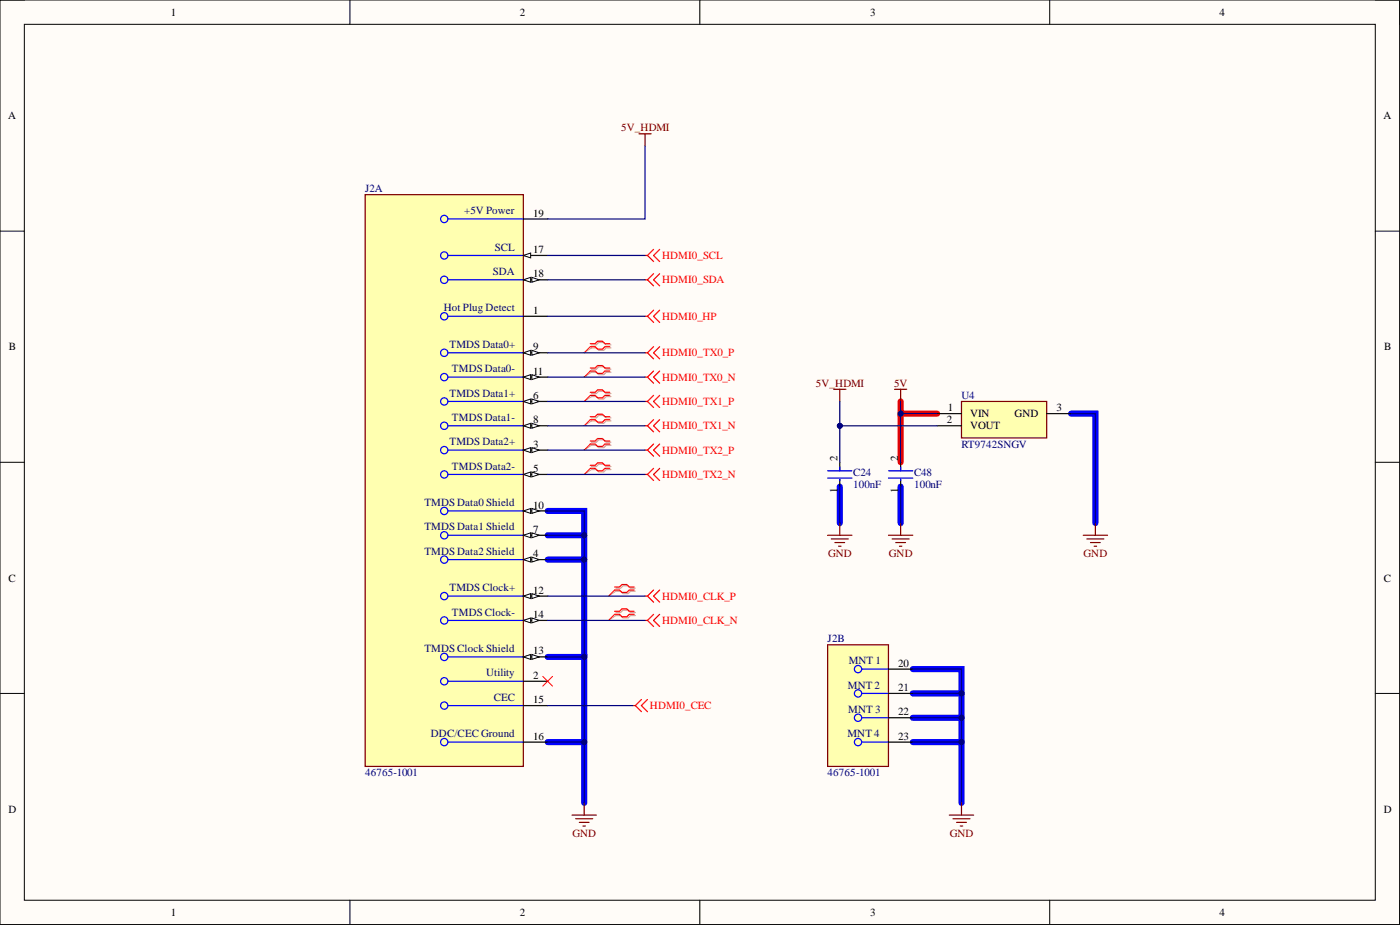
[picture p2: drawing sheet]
<svg xmlns="http://www.w3.org/2000/svg" width="292mm" height="193mm" viewBox="0 0 292 193" stroke-linecap="round" stroke-linejoin="round" font-family="sans-serif">
<defs><g id="words">
<g font-size="2.3">
<text x="35.6" y="3.3">1</text>
<text x="108.4" y="3.3">2</text>
<text x="181.6" y="3.3">3</text>
<text x="254.4" y="3.3">4</text>
<text x="1.7" y="24.9">A</text>
<text x="288.6" y="24.9">A</text>
<text x="111.2" y="45.2">19</text>
<text x="111.2" y="52.8">17</text>
<text x="111.2" y="57.9">18</text>
<text x="111.2" y="65.5">1</text>
<text x="1.9" y="73.1">B</text>
<text x="111.2" y="73.1">9</text>
<text x="288.8" y="73.1">B</text>
<text x="111.2" y="83.2">6</text>
<text x="111.2" y="78.2">11</text>
<text x="111.2" y="88.3">8</text>
<text x="197.6" y="88.3">2</text>
<text x="197.7" y="85.8">1</text>
<text x="202.4" y="87">VIN</text>
<text x="202.4" y="89.6">VOUT</text>
<text x="211.7" y="87">GND</text>
<text x="220.4" y="85.8">3</text>
<text x="111.2" y="93.4">3</text>
<text x="111.2" y="98.5">5</text>
<text x="174.7" y="96.2" transform="rotate(-90 174.7 96.2)">2</text>
<text x="187.4" y="96.2" transform="rotate(-90 187.4 96.2)">2</text>
<text x="111.2" y="106.1">10</text>
<text x="174.7" y="102.9" transform="rotate(-90 174.7 102.9)">1</text>
<text x="187.4" y="102.9" transform="rotate(-90 187.4 102.9)">1</text>
<text x="111.2" y="111.2">7</text>
<text x="111.2" y="116.2">4</text>
<text x="1.8" y="121.3">C</text>
<text x="111.2" y="123.8">12</text>
<text x="288.7" y="121.3">C</text>
<text x="111.2" y="128.9">14</text>
<text x="111.2" y="136.5">13</text>
<text x="111.2" y="141.6">2</text>
<text x="187.4" y="139.1">20</text>
<text x="111.2" y="146.7">15</text>
<text x="187.4" y="144.2">21</text>
<text x="187.4" y="149.2">22</text>
<text x="111.2" y="154.3">16</text>
<text x="187.4" y="154.3">23</text>
<text x="1.8" y="169.5">D</text>
<text x="288.7" y="169.5">D</text>
<text x="35.6" y="191.1">1</text>
<text x="108.4" y="191.1">2</text>
<text x="181.6" y="191.1">3</text>
<text x="254.4" y="191.1">4</text>
</g>
<g font-size="2.3" fill="#800000">
<text x="129.6" y="27.4">5V_HDMI</text>
<text x="170.2" y="80.7">5V_HDMI</text>
<text x="186.6" y="80.7">5V</text>
<text x="172.8" y="116.2">GND</text>
<text x="185.5" y="116.2">GND</text>
<text x="226.1" y="116.2">GND</text>
<text x="119.4" y="174.6">GND</text>
<text x="198.2" y="174.6">GND</text>
</g>
<g font-size="2.3" fill="#000080">
<text x="76.2" y="40.1">J2A</text>
<text x="96.8" y="44.7">+5V Power</text>
<text x="103.3" y="52.3">SCL</text>
<text x="102.8" y="57.4">SDA</text>
<text x="92.6" y="65">Hot Plug Detect</text>
<text x="93.8" y="72.6">TMDS Data0+</text>
<text x="94.3" y="77.7">TMDS Data0-</text>
<text x="93.8" y="82.7">TMDS Data1+</text>
<text x="200.6" y="83.2">U4</text>
<text x="94.3" y="87.8">TMDS Data1-</text>
<text x="93.8" y="92.9">TMDS Data2+</text>
<text x="200.6" y="93.4">RT9742SNGV</text>
<text x="94.3" y="98">TMDS Data2-</text>
<text x="178" y="99.2">C24</text>
<text x="178" y="101.8">100nF</text>
<text x="190.7" y="99.2">C48</text>
<text x="190.7" y="101.8">100nF</text>
<text x="88.5" y="105.6">TMDS Data0 Shield</text>
<text x="88.5" y="110.7">TMDS Data1 Shield</text>
<text x="88.5" y="115.7">TMDS Data2 Shield</text>
<text x="93.8" y="123.3">TMDS Clock+</text>
<text x="94.3" y="128.4">TMDS Clock-</text>
<text x="88.5" y="136">TMDS Clock Shield</text>
<text x="172.7" y="134">J2B</text>
<text x="101.4" y="141.1">Utility</text>
<text x="176.9" y="143.6">MNT 2</text>
<text x="177.1" y="138.6">MNT 1</text>
<text x="103" y="146.2">CEC</text>
<text x="177" y="148.7">MNT 3</text>
<text x="89.9" y="153.8">DDC/CEC Ground</text>
<text x="176.8" y="153.8">MNT 4</text>
<text x="76.2" y="161.9">46765-1001</text>
<text x="172.7" y="161.9">46765-1001</text>
</g>
<g font-size="2.3" fill="#f00">
<text x="138.1" y="54.1">HDMI0_SCL</text>
<text x="138.1" y="59.1">HDMI0_SDA</text>
<text x="138.1" y="66.7">HDMI0_HP</text>
<text x="138.1" y="74.4">HDMI0_TX0_P</text>
<text x="138.1" y="79.4">HDMI0_TX0_N</text>
<text x="138.1" y="84.5">HDMI0_TX1_P</text>
<text x="138.1" y="89.6">HDMI0_TX1_N</text>
<text x="138.1" y="94.7">HDMI0_TX2_P</text>
<text x="138.1" y="99.7">HDMI0_TX2_N</text>
<text x="138.1" y="125.1">HDMI0_CLK_P</text>
<text x="138.1" y="130.2">HDMI0_CLK_N</text>
<text x="135.6" y="148">HDMI0_CEC</text>
</g>
</g></defs>
<path d="M0 0h292v192.9h-292z" fill-rule="evenodd" fill="#fffcf8"/>
<path d="M0 0h292v192.9h-292z" fill="none" stroke="#000" stroke-width=".21"/>
<path d="M5.1 5.1h281.8v182.7h-281.8z" fill-rule="evenodd" fill="#fffcf8"/>
<g fill="none" stroke="#000" stroke-width=".21">
<path d="M0 0h5.1M73 0v5.1M146 0v5.1M219 0v5.1M286.9 0h5.1v5.1M5.1 5.1h281.8v182.7h-281.8zM0 48.2h5.1M286.9 48.2h5.1M0 96.4h5.1M286.9 96.4h5.1M0 144.7h5.1M286.9 144.7h5.1"/>
<path d="M73 187.8v5.1M146 187.8v5.1M219 187.8v5.1M292 187.8v5.1"/>
</g>
<path d="M187.9 83.7v2.6h7.6M187.9 86.3v10.1" fill="none" stroke="#f00" stroke-width="1.3"/>
<path d="M223.5 86.3h5v22.8M114.3 106.6h7.6v30.4M114.3 116.7h7.6M114.3 111.7h7.6M175.2 101.5v7.6M187.9 101.5v7.6M114.3 137h7.6v30.5M190.5 139.6h10.1v27.9M114.3 154.8h7.6M190.5 154.8h10.1M190.5 149.7h10.1M190.5 144.7h10.1" fill="none" stroke="#00f" stroke-width="1.3"/>
<path d="M76.2 40.6h33v119.3h-33z" fill-rule="evenodd" fill="#ffffb0"/>
<path d="M76.2 40.6h33v119.3h-33z" fill="none" stroke="#800000" stroke-width=".25"/>
<g fill="none" stroke="#00f" stroke-width=".25">
<path d="M93.4 45.7h15.8M93.4 53.3h15.8M93.4 58.4h15.8M93.4 66h15.8M93.4 73.6h15.8M93.4 78.7h15.8M93.4 83.7h15.8M93.4 88.8h15.8M93.4 93.9h15.8M93.4 99h15.8M93.4 106.6h15.8M93.4 111.7h15.8"/>
<path d="M93.4 116.7h15.8M93.4 124.4h15.8M93.4 129.4h15.8M93.4 137h15.8M93.4 142.1h15.8M93.4 147.2h15.8M93.4 154.8h15.8"/>
<circle cx="92.7" cy="58.4" r=".76"/>
<circle cx="92.7" cy="45.7" r=".76"/>
<circle cx="92.7" cy="53.3" r=".76"/>
<circle cx="92.7" cy="66" r=".76"/>
<circle cx="92.7" cy="73.6" r=".76"/>
<circle cx="92.7" cy="78.7" r=".76"/>
<circle cx="92.7" cy="83.8" r=".76"/>
<circle cx="92.7" cy="93.9" r=".76"/>
<circle cx="92.7" cy="88.8" r=".76"/>
<circle cx="92.7" cy="99" r=".76"/>
<circle cx="92.7" cy="116.7" r=".76"/>
<circle cx="92.7" cy="111.7" r=".76"/>
<circle cx="92.7" cy="106.6" r=".76"/>
<circle cx="92.7" cy="124.4" r=".76"/>
<circle cx="92.7" cy="129.4" r=".76"/>
<circle cx="92.7" cy="137" r=".76"/>
<circle cx="92.7" cy="142.1" r=".76"/>
<circle cx="92.7" cy="147.2" r=".76"/>
<circle cx="92.7" cy="154.8" r=".76"/>
</g>
<path d="M109.2 66h5.1M109.2 93.9h5.1M109.2 142.1h5.1" fill="none" stroke="#000" stroke-width=".25"/>
<path d="M109.2 93.9l1.5-.5v1z" fill="#f8fcff"/>
<path d="M109.2 93.9l1.5-.5v1z" fill="none" stroke="#000" stroke-width=".21"/>
<path d="M111 93.4l1.5 .5-1.5 .5z" fill="#f8fcff"/>
<path d="M111 93.4l1.5 .5-1.5 .5z" fill="none" stroke="#000" stroke-width=".21"/>
<path d="M109.2 116.7h5.1" fill="none" stroke="#000" stroke-width=".25"/>
<path d="M109.2 116.7l1.5-.5v1.1z" fill="#f8fcff"/>
<path d="M109.2 116.7l1.5-.5v1.1z" fill="none" stroke="#000" stroke-width=".21"/>
<path d="M111 116.2l1.5 .5-1.5 .6z" fill="#f8fcff"/>
<path d="M111 116.2l1.5 .5-1.5 .6z" fill="none" stroke="#000" stroke-width=".21"/>
<path d="M109.2 99h5.1" fill="none" stroke="#000" stroke-width=".25"/>
<path d="M109.2 99l1.5-.5v1z" fill="#f8fcff"/>
<path d="M109.2 99l1.5-.5v1z" fill="none" stroke="#000" stroke-width=".21"/>
<path d="M111 98.5l1.5 .5-1.5 .5z" fill="#f8fcff"/>
<path d="M111 98.5l1.5 .5-1.5 .5z" fill="none" stroke="#000" stroke-width=".21"/>
<path d="M109.2 83.7h5.1" fill="none" stroke="#000" stroke-width=".25"/>
<path d="M109.2 83.7l1.5-.5v1.1z" fill="#f8fcff"/>
<path d="M109.2 83.7l1.5-.5v1.1z" fill="none" stroke="#000" stroke-width=".21"/>
<path d="M111 83.2l1.5 .5-1.5 .6z" fill="#f8fcff"/>
<path d="M111 83.2l1.5 .5-1.5 .6z" fill="none" stroke="#000" stroke-width=".21"/>
<path d="M109.2 111.7h5.1" fill="none" stroke="#000" stroke-width=".25"/>
<path d="M109.2 111.7l1.5-.5v1z" fill="#f8fcff"/>
<path d="M109.2 111.7l1.5-.5v1z" fill="none" stroke="#000" stroke-width=".21"/>
<path d="M111 111.2l1.5 .5-1.5 .5z" fill="#f8fcff"/>
<path d="M111 111.2l1.5 .5-1.5 .5z" fill="none" stroke="#000" stroke-width=".21"/>
<path d="M109.2 88.8h5.1" fill="none" stroke="#000" stroke-width=".25"/>
<path d="M109.2 88.8l1.5-.5v1z" fill="#f8fcff"/>
<path d="M109.2 88.8l1.5-.5v1z" fill="none" stroke="#000" stroke-width=".21"/>
<path d="M111 88.3l1.5 .5-1.5 .5z" fill="#f8fcff"/>
<path d="M111 88.3l1.5 .5-1.5 .5z" fill="none" stroke="#000" stroke-width=".21"/>
<path d="M109.2 73.6h5.1" fill="none" stroke="#000" stroke-width=".25"/>
<path d="M109.2 73.6l1.5-.5v1z" fill="#f8fcff"/>
<path d="M109.2 73.6l1.5-.5v1z" fill="none" stroke="#000" stroke-width=".21"/>
<path d="M111 73.1l1.5 .5-1.5 .5z" fill="#f8fcff"/>
<path d="M111 73.1l1.5 .5-1.5 .5z" fill="none" stroke="#000" stroke-width=".21"/>
<path d="M109.2 106.6h5.1" fill="none" stroke="#000" stroke-width=".25"/>
<path d="M109.2 106.6l1.5-.5v1z" fill="#f8fcff"/>
<path d="M109.2 106.6l1.5-.5v1z" fill="none" stroke="#000" stroke-width=".21"/>
<path d="M111 106.1l1.5 .5-1.5 .5z" fill="#f8fcff"/>
<path d="M111 106.1l1.5 .5-1.5 .5z" fill="none" stroke="#000" stroke-width=".21"/>
<path d="M109.2 78.7h5.1" fill="none" stroke="#000" stroke-width=".25"/>
<path d="M109.2 78.7l1.5-.5v1z" fill="#f8fcff"/>
<path d="M109.2 78.7l1.5-.5v1z" fill="none" stroke="#000" stroke-width=".21"/>
<path d="M111 78.2l1.5 .5-1.5 .5z" fill="#f8fcff"/>
<path d="M111 78.2l1.5 .5-1.5 .5z" fill="none" stroke="#000" stroke-width=".21"/>
<path d="M109.2 124.4h5.1" fill="none" stroke="#000" stroke-width=".25"/>
<path d="M109.2 124.4l1.5-.6v1.1z" fill="#f8fcff"/>
<path d="M109.2 124.4l1.5-.6v1.1z" fill="none" stroke="#000" stroke-width=".21"/>
<path d="M111 123.8l1.5 .6-1.5 .5z" fill="#f8fcff"/>
<path d="M111 123.8l1.5 .6-1.5 .5z" fill="none" stroke="#000" stroke-width=".21"/>
<path d="M109.2 137h5.1" fill="none" stroke="#000" stroke-width=".25"/>
<path d="M109.2 137l1.5-.5v1.1z" fill="#f8fcff"/>
<path d="M109.2 137l1.5-.5v1.1z" fill="none" stroke="#000" stroke-width=".21"/>
<path d="M111 136.5l1.5 .5-1.5 .6z" fill="#f8fcff"/>
<path d="M111 136.5l1.5 .5-1.5 .6z" fill="none" stroke="#000" stroke-width=".21"/>
<path d="M109.2 129.4h5.1" fill="none" stroke="#000" stroke-width=".25"/>
<path d="M109.2 129.4l1.5-.5v1z" fill="#f8fcff"/>
<path d="M109.2 129.4l1.5-.5v1z" fill="none" stroke="#000" stroke-width=".21"/>
<path d="M111 128.9l1.5 .5-1.5 .5z" fill="#f8fcff"/>
<path d="M111 128.9l1.5 .5-1.5 .5z" fill="none" stroke="#000" stroke-width=".21"/>
<path d="M109.2 53.3h5.1M109.2 147.2h5.1M109.2 154.8h5.1" fill="none" stroke="#000" stroke-width=".25"/>
<path d="M109.2 53.3l1.5-.5v1z" fill="#f8fcff"/>
<path d="M109.2 53.3l1.5-.5v1z" fill="none" stroke="#000" stroke-width=".21"/>
<path d="M109.2 58.4h5.1" fill="none" stroke="#000" stroke-width=".25"/>
<path d="M109.2 58.4l1.5-.5v1z" fill="#f8fcff"/>
<path d="M109.2 58.4l1.5-.5v1z" fill="none" stroke="#000" stroke-width=".21"/>
<path d="M111 57.9l1.5 .5-1.5 .5z" fill="#f8fcff"/>
<path d="M111 57.9l1.5 .5-1.5 .5z" fill="none" stroke="#000" stroke-width=".21"/>
<path d="M109.2 45.7h5.1" fill="none" stroke="#000" stroke-width=".25"/>
<g fill="none" stroke="#f00" stroke-width=".25">
<path d="M134.6 53.3h.5M134.6 58.4h.5M135.1 53.3l1.3 1.3M135.1 58.4l1.3 1.2M136.4 52l-1.3 1.3M136.4 57.1l-1.3 1.3M137.6 52l-1.2 1.3 1.2 1.3M137.6 57.1l-1.2 1.3 1.2 1.2M134.6 73.6h.5M134.6 78.7h.5M134.6 66h.5M135.1 73.6l1.3 1.3"/>
<path d="M135.1 78.7l1.3 1.2M135.1 66l1.3 1.3M136.4 72.3l-1.3 1.3M136.4 77.4l-1.3 1.3M136.4 64.7l-1.3 1.3M137.6 72.3l-1.2 1.3 1.2 1.3M137.6 77.4l-1.2 1.3 1.2 1.2M137.6 64.7l-1.2 1.3 1.2 1.3M134.6 93.9h.5M134.6 99h.5M134.6 83.7h.5M134.6 88.8h.5"/>
<path d="M135.1 93.9l1.3 1.3M135.1 99l1.3 1.2M135.1 83.7l1.3 1.3M135.1 88.8l1.3 1.3M136.4 92.6l-1.3 1.3M136.4 97.7l-1.3 1.3M136.4 82.5l-1.3 1.2M136.4 87.6l-1.3 1.2M137.6 92.6l-1.2 1.3 1.2 1.3M137.6 97.7l-1.2 1.3 1.2 1.2M137.6 82.5l-1.2 1.2 1.2 1.3M137.6 87.6l-1.2 1.2 1.2 1.3"/>
<path d="M134.6 124.4h.5M134.6 129.4h.5M135.1 124.4l1.3 1.2M135.1 129.4l1.3 1.3M136.4 123.1l-1.3 1.3M136.4 128.2l-1.3 1.2M137.6 123.1l-1.2 1.3 1.2 1.2M137.6 128.2l-1.2 1.2 1.2 1.3M132 147.2h.6M132.6 147.2l1.2 1.3M133.8 145.9l-1.2 1.3M135.1 145.9l-1.3 1.3 1.3 1.3"/>
</g>
<path d="M200.6 83.7h17.8v7.7h-17.8z" fill-rule="evenodd" fill="#ffffb0"/>
<g fill="none" stroke="#800000" stroke-width=".25">
<path d="M133.3 27.9h2.6M134.6 27.9v2.6M173.9 81.2h2.6M175.2 81.2v2.5M186.6 81.2h2.6M187.9 81.2v2.5M200.6 83.7h17.8v7.7h-17.8zM172.7 111.7h5.1M173.4 112.4h3.6M174.2 113.2h2M175 114h.5M175.2 109.1v2.6"/>
<path d="M185.4 111.7h5.1M186.1 112.4h3.6M186.9 113.2h2M187.7 114h.5M187.9 109.1v2.6M226 111.7h5.1M226.8 112.4h3.5M227.5 113.2h2.1M228.3 114h.5M228.5 109.1v2.6M119.3 170h5.1M120.1 170.8h3.6"/>
<path d="M120.9 171.6h2M121.6 172.3h.5M121.9 167.5v2.5"/>
</g>
<path d="M175.2 96.4v1.8M175.2 100v1.5M187.9 96.4v1.8M187.9 100v1.5M195.5 86.3h5.1M195.5 88.8h5.1M218.4 86.3h5.1" fill="none" stroke="#000" stroke-width=".25"/>
<path d="M172.7 98.2h5.1M172.7 99.7h5.1M175.2 97.5v.7M175.2 100v.2M185.4 98.2h5.1M185.4 99.7h5.1M187.9 97.5v.7M187.9 100v.2" fill="none" stroke="#00f" stroke-width=".25"/>
<path d="M123.2 72.3l-1.3 1.3M123.2 77.4l-1.3 1.3M123.2 82.5l-1.3 1.2M123.2 87.6l-1.3 1.2M123.2 92.6l-1.3 1.3M123.2 97.7l-1.3 1.3M128.2 128.2l-1.2 1.2M128.2 123.1l-1.2 1.3M113.3 141.1l2 2M115.3 141.1l-2 2" fill="none" stroke="#f00" stroke-width=".21"/>
<g fill="none" stroke="#d0a19e" stroke-width=".25">
<path d="M123.4 71.9h1l.5-.5h1.1l.5 .5h1M123.4 72.6h1l.5 .5h1.1l.5-.5h1M123.4 77h1l.5-.5h1.1l.5 .5h1M123.4 77.7h1l.5 .5h1.1l.5-.5h1M123.4 82.1h1l.5-.5h1.1l.5 .5h1M123.4 82.7h1l.5 .5h1.1l.5-.5h1M123.4 87.2h1l.5-.5h1.1l.5 .5h1M123.4 87.8h1l.5 .5h1.1l.5-.5h1M123.4 92.3h1l.5-.6h1.1l.5 .6h1M123.4 92.9h1l.5 .5h1.1l.5-.5h1M123.4 97.3h1l.5-.5h1.1l.5 .5h1M123.4 98h1l.5 .5h1.1l.5-.5h1"/>
<path d="M128.5 122.7h1l.5-.5h1l.5 .5h1.1M128.5 123.3h1l.5 .5h1l.5-.5h1.1M128.5 127.8h1l.5-.5h1l.5 .5h1.1M128.5 128.4h1l.5 .5h1l.5-.5h1.1"/>
</g>
<path d="M123.4 72.6l-1.5 1M123.4 77.7l-1.5 1M123.4 82.7l-1.5 1M123.4 87.8l-1.5 1M123.4 92.9l-1.5 1M123.4 98l-1.5 1M128.5 123.3l-1.5 1.1M128.5 128.4l-1.5 1" fill="none" stroke="#d0a19e" stroke-width=".21"/>
<g fill="none" stroke="#f00" stroke-width=".25">
<path d="M123.2 71.7h1l.5-.5h1l.5 .5h1M123.2 72.3h1l.5 .5h1l.5-.5h1M123.2 76.8h1l.5-.5h1l.5 .5h1M123.2 77.4h1l.5 .5h1l.5-.5h1M123.2 81.8h1l.5-.5h1l.5 .5h1M123.2 82.5h1l.5 .5h1l.5-.5h1M123.2 86.9h1l.5-.5h1l.5 .5h1M123.2 87.6h1l.5 .5h1l.5-.5h1M123.2 92h1l.5-.5h1l.5 .5h1M123.2 92.6h1l.5 .5h1l.5-.5h1M123.2 97.1h1l.5-.5h1l.5 .5h1M123.2 97.7h1l.5 .5h1l.5-.5h1"/>
<path d="M128.2 122.5h1.1l.5-.6h1l.5 .6h1M128.2 123.1h1.1l.5 .5h1l.5-.5h1M128.2 127.5h1.1l.5-.5h1l.5 .5h1M128.2 128.2h1.1l.5 .5h1l.5-.5h1"/>
</g>
<path d="M172.7 134.5h12.7v25.4h-12.7z" fill-rule="evenodd" fill="#ffffb0"/>
<path d="M172.7 134.5h12.7v25.4h-12.7z" fill="none" stroke="#800000" stroke-width=".25"/>
<g fill="none" stroke="#00f" stroke-width=".25">
<path d="M179.8 139.6h5.6M179.8 144.7h5.6M179.8 149.7h5.6M179.8 154.8h5.6"/>
<circle cx="179" cy="139.6" r=".76"/>
<circle cx="179" cy="149.7" r=".76"/>
<circle cx="179" cy="144.7" r=".76"/>
<circle cx="179" cy="154.8" r=".76"/>
</g>
<path d="M185.4 139.6h5.1M185.4 144.7h5.1M185.4 149.7h5.1M185.4 154.8h5.1" fill="none" stroke="#000" stroke-width=".25"/>
<path d="M134.6 30.5v15.2h-20.3M187.9 83.7v2.6h7.6" fill="none" stroke="#000080" stroke-width=".25"/>
<circle cx="187.9" cy="86.3" r=".51" fill="#000080"/>
<circle cx="187.9" cy="86.3" r=".51" fill="none" stroke="#000080" stroke-width=".21"/>
<path d="M175.2 88.8v7.6" fill="none" stroke="#000080" stroke-width=".25"/>
<circle cx="175.2" cy="88.8" r=".51" fill="#000080"/>
<circle cx="175.2" cy="88.8" r=".51" fill="none" stroke="#000080" stroke-width=".21"/>
<path d="M223.5 86.3h5v22.8M175.2 101.5v7.6M187.9 101.5v7.6M114.3 154.8h7.6" fill="none" stroke="#000080" stroke-width=".25"/>
<circle cx="121.9" cy="154.8" r=".51" fill="#000080"/>
<circle cx="121.9" cy="154.8" r=".51" fill="none" stroke="#000080" stroke-width=".21"/>
<path d="M114.3 116.7h7.6" fill="none" stroke="#000080" stroke-width=".25"/>
<circle cx="121.9" cy="116.7" r=".51" fill="#000080"/>
<circle cx="121.9" cy="116.7" r=".51" fill="none" stroke="#000080" stroke-width=".21"/>
<path d="M114.3 111.7h7.6" fill="none" stroke="#000080" stroke-width=".25"/>
<circle cx="121.9" cy="111.7" r=".51" fill="#000080"/>
<circle cx="121.9" cy="111.7" r=".51" fill="none" stroke="#000080" stroke-width=".21"/>
<g fill="none" stroke="#000080" stroke-width=".25">
<path d="M114.3 53.3h20.3M114.3 58.4h20.3M114.3 66h20.3M114.3 73.6h20.3M114.3 78.7h20.3M114.3 83.7h20.3M114.3 88.8h20.3M114.3 93.9h20.3M114.3 99h20.3M114.3 137h7.6v30.5M114.3 124.4h20.3M114.3 129.4h20.3"/>
<path d="M114.3 147.2h17.7"/>
</g>
<circle cx="121.9" cy="137" r=".51" fill="#000080"/>
<circle cx="121.9" cy="137" r=".51" fill="none" stroke="#000080" stroke-width=".21"/>
<circle cx="121.9" cy="154.8" r=".51" fill="#000080"/>
<circle cx="121.9" cy="154.8" r=".51" fill="none" stroke="#000080" stroke-width=".21"/>
<path d="M114.3 106.6h7.6v30.4" fill="none" stroke="#000080" stroke-width=".25"/>
<circle cx="121.9" cy="111.7" r=".51" fill="#000080"/>
<circle cx="121.9" cy="111.7" r=".51" fill="none" stroke="#000080" stroke-width=".21"/>
<circle cx="121.9" cy="116.7" r=".51" fill="#000080"/>
<circle cx="121.9" cy="116.7" r=".51" fill="none" stroke="#000080" stroke-width=".21"/>
<circle cx="121.9" cy="137" r=".51" fill="#000080"/>
<circle cx="121.9" cy="137" r=".51" fill="none" stroke="#000080" stroke-width=".21"/>
<path d="M175.2 83.7v5.1h20.3" fill="none" stroke="#000080" stroke-width=".25"/>
<circle cx="175.2" cy="88.8" r=".51" fill="#000080"/>
<circle cx="175.2" cy="88.8" r=".51" fill="none" stroke="#000080" stroke-width=".21"/>
<path d="M190.5 139.6h10.1v27.9" fill="none" stroke="#000080" stroke-width=".25"/>
<circle cx="200.6" cy="144.7" r=".51" fill="#000080"/>
<circle cx="200.6" cy="144.7" r=".51" fill="none" stroke="#000080" stroke-width=".21"/>
<circle cx="200.6" cy="149.7" r=".51" fill="#000080"/>
<circle cx="200.6" cy="149.7" r=".51" fill="none" stroke="#000080" stroke-width=".21"/>
<circle cx="200.6" cy="154.8" r=".51" fill="#000080"/>
<circle cx="200.6" cy="154.8" r=".51" fill="none" stroke="#000080" stroke-width=".21"/>
<path d="M190.5 154.8h10.1" fill="none" stroke="#000080" stroke-width=".25"/>
<circle cx="200.6" cy="154.8" r=".51" fill="#000080"/>
<circle cx="200.6" cy="154.8" r=".51" fill="none" stroke="#000080" stroke-width=".21"/>
<path d="M190.5 149.7h10.1" fill="none" stroke="#000080" stroke-width=".25"/>
<circle cx="200.6" cy="149.7" r=".51" fill="#000080"/>
<circle cx="200.6" cy="149.7" r=".51" fill="none" stroke="#000080" stroke-width=".21"/>
<path d="M190.5 144.7h10.1" fill="none" stroke="#000080" stroke-width=".25"/>
<circle cx="200.6" cy="144.7" r=".51" fill="#000080"/>
<circle cx="200.6" cy="144.7" r=".51" fill="none" stroke="#000080" stroke-width=".21"/>
<path d="M198.1 170h5M198.8 170.8h3.6M199.6 171.6h2M200.4 172.3h.5M200.6 167.5v2.5" fill="none" stroke="#800000" stroke-width=".25"/>
<path d="M187.9 86.3v10.1" fill="none" stroke="#000080" stroke-width=".25"/>
<circle cx="187.9" cy="86.3" r=".51" fill="#000080"/>
<circle cx="187.9" cy="86.3" r=".51" fill="none" stroke="#000080" stroke-width=".21"/>
<use href="#words"/>
</svg>
